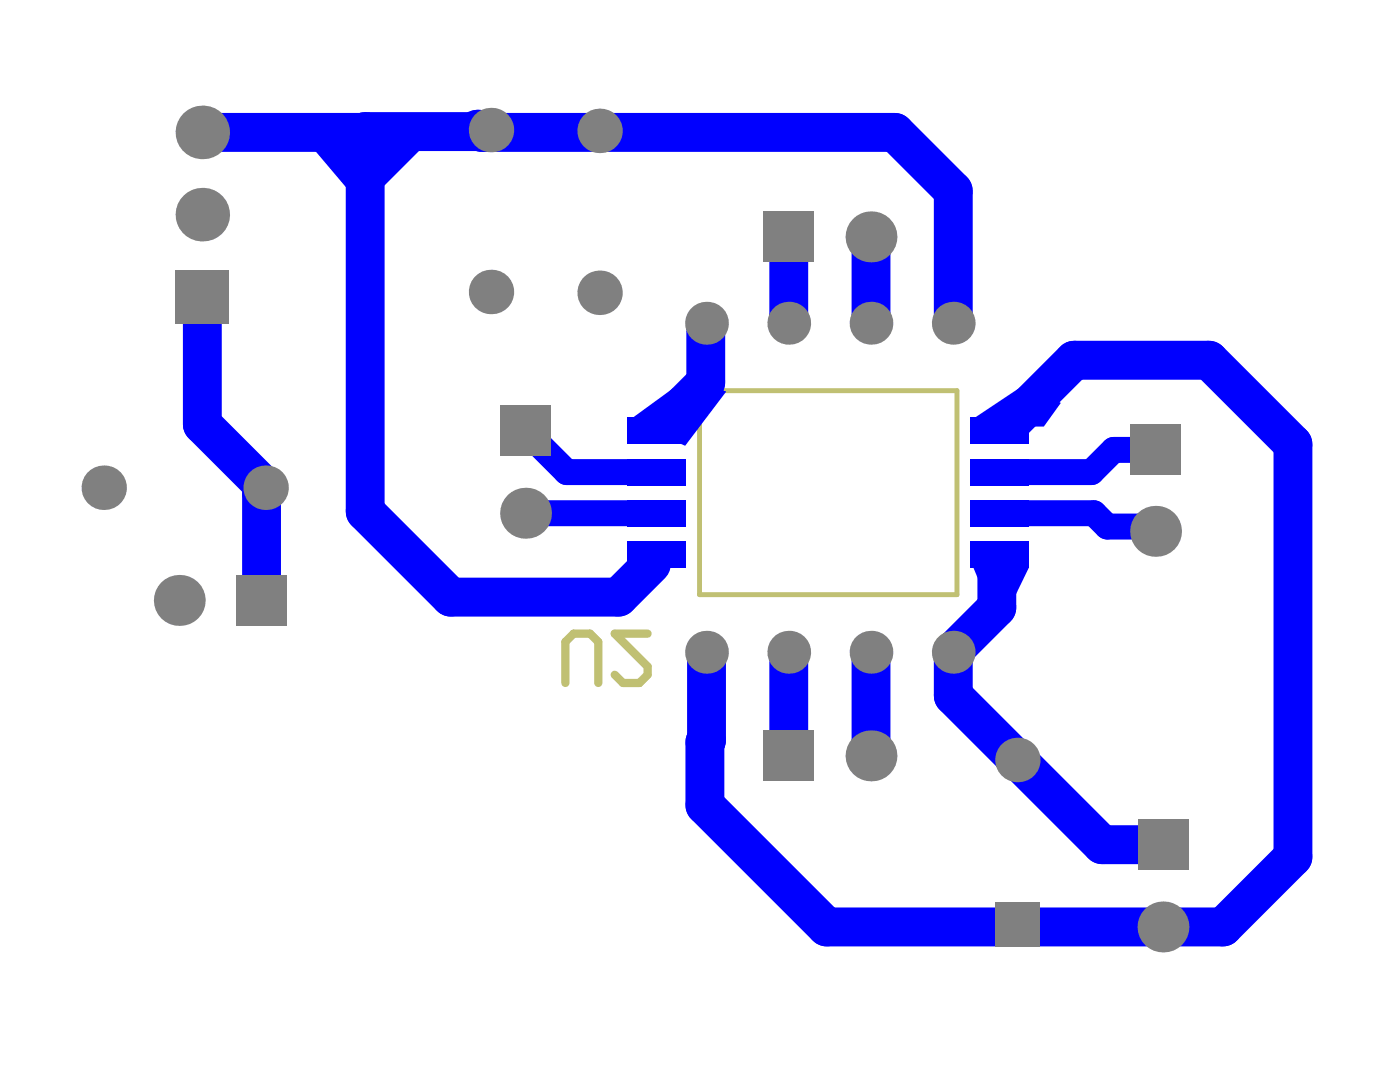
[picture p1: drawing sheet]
<svg xmlns="http://www.w3.org/2000/svg" width="144mm" height="110mm" viewBox="0 0 144 110" stroke-linecap="round" stroke-linejoin="round" font-family="sans-serif">
<path d="M71.9 40.1h26.5v21h-26.5z" fill="none" stroke="#c0c073" stroke-width=".51"/>
<path d="M58.1 70.2v-4.2l.9-.9h1.7l.8 .9v4.2M66.6 65.1h-3.4l3.4 3.4v.8l-.9 .9h-1.7l-.8-.9" fill="none" stroke="#c0c073" stroke-width=".85"/>
<g fill="#00f">
<path d="M32.3 15.4h10.8v.1l-4.3 4.3h-2.8z"/>
<path d="M99.9 43.1l5.5-3.6 3.7 1.9-1.8 2.4h-5.7z"/>
<path d="M64.7 43.2l5.9-4.3 4.1 1.3-4.3 5.6z"/>
<path d="M100 58.2l5.8 .1-1.4 2.8h-3.2z"/>
</g>
<path d="M20.8 13.6h16.7M49 13.5h-11.5v39.1l8.8 8.8h17.3l3.4-3.4M49 13.3h.2l.3 .3h42.5l6 6v13.6M20.8 30.5v13.1l6.5 6.5v.2l-.4 .4v11M72.6 33.2v.1v6l-4.2 4.1M81.1 24.5v8.7M89.5 24.3v8.9M102.5 57.6v4.8l-4.5 4.5v4.6l15.3 15.3h6.3M104.3 43.1l6.1-6.1h13.9l8.6 8.6v42.5l-7.2 7.2h-40.7l-12.5-12.5v-6.5l.1-.2v-9.1M81.1 67v10.7l.1-.1M89.5 67v10.7" fill="none" stroke="#00f" stroke-width="4"/>
<path d="M54 44.3l4.3 4.2h9.2M54 52.7h13.5M102.8 52.7h9.7l1.3 1.4h4.5l.5 .5M118.8 46.2h-.1h-4.2l-2.3 2.3h-9.4" fill="none" stroke="#00f" stroke-width="2.7"/>
<g fill="#808080">
<path d="M78.5 75.1h5.2v5.2h-5.2z" fill-rule="evenodd"/>
<path d="M24.3 59.1h5.2v5.2h-5.2z" fill-rule="evenodd"/>
<path d="M51.4 41.7h5.2v5.2h-5.2z" fill-rule="evenodd"/>
<path d="M18.1 27.8h5.4v5.5h-5.4z" fill-rule="evenodd"/>
<path d="M78.5 21.7h5.2v5.3h-5.2z" fill-rule="evenodd"/>
<path d="M102.3 92.7h4.6v4.6h-4.6z" fill-rule="evenodd"/>
<path d="M117 84.2h5.2v5.2h-5.2z" fill-rule="evenodd"/>
<path d="M116.2 43.5h5.2v5.3h-5.2z" fill-rule="evenodd"/>
</g>
<g fill="#808080">
<circle cx="81.1" cy="67" r="2.2"/>
<circle cx="72.6" cy="67" r="2.2"/>
<circle cx="18.4" cy="61.7" r="2.62"/>
<circle cx="54" cy="52.7" r="2.62"/>
<circle cx="27.3" cy="50.1" r="2.29"/>
<circle cx="10.7" cy="50.1" r="2.29"/>
<circle cx="72.6" cy="33.2" r="2.2"/>
<circle cx="81.1" cy="33.2" r="2.2"/>
<circle cx="61.6" cy="30.1" r="2.29"/>
<circle cx="50.5" cy="30" r="2.29"/>
<circle cx="20.8" cy="22.1" r="2.75"/>
<circle cx="20.8" cy="13.6" r="2.75"/>
<circle cx="61.6" cy="13.5" r="2.29"/>
<circle cx="50.5" cy="13.4" r="2.29"/>
<circle cx="119.6" cy="95.3" r="2.62"/>
<circle cx="104.6" cy="78.1" r="2.29"/>
<circle cx="89.5" cy="77.7" r="2.62"/>
<circle cx="89.5" cy="67" r="2.2"/>
<circle cx="98" cy="67" r="2.2"/>
<circle cx="118.8" cy="54.6" r="2.62"/>
<circle cx="89.5" cy="33.2" r="2.2"/>
<circle cx="98" cy="33.2" r="2.2"/>
<circle cx="89.5" cy="24.3" r="2.62"/>
</g>
<g fill="#00f">
<path d="M64.5 55.6h6v2.7h-6z" fill-rule="evenodd"/>
<path d="M64.5 51.4h6v2.7h-6z" fill-rule="evenodd"/>
<path d="M64.5 47.2h6v2.7h-6z" fill-rule="evenodd"/>
<path d="M64.5 42.9h6v2.7h-6z" fill-rule="evenodd"/>
<path d="M99.8 42.9h6v2.7h-6z" fill-rule="evenodd"/>
<path d="M99.8 47.2h6v2.7h-6z" fill-rule="evenodd"/>
<path d="M99.8 51.4h6v2.7h-6z" fill-rule="evenodd"/>
<path d="M99.8 55.6h6v2.7h-6z" fill-rule="evenodd"/>
</g>
</svg>
